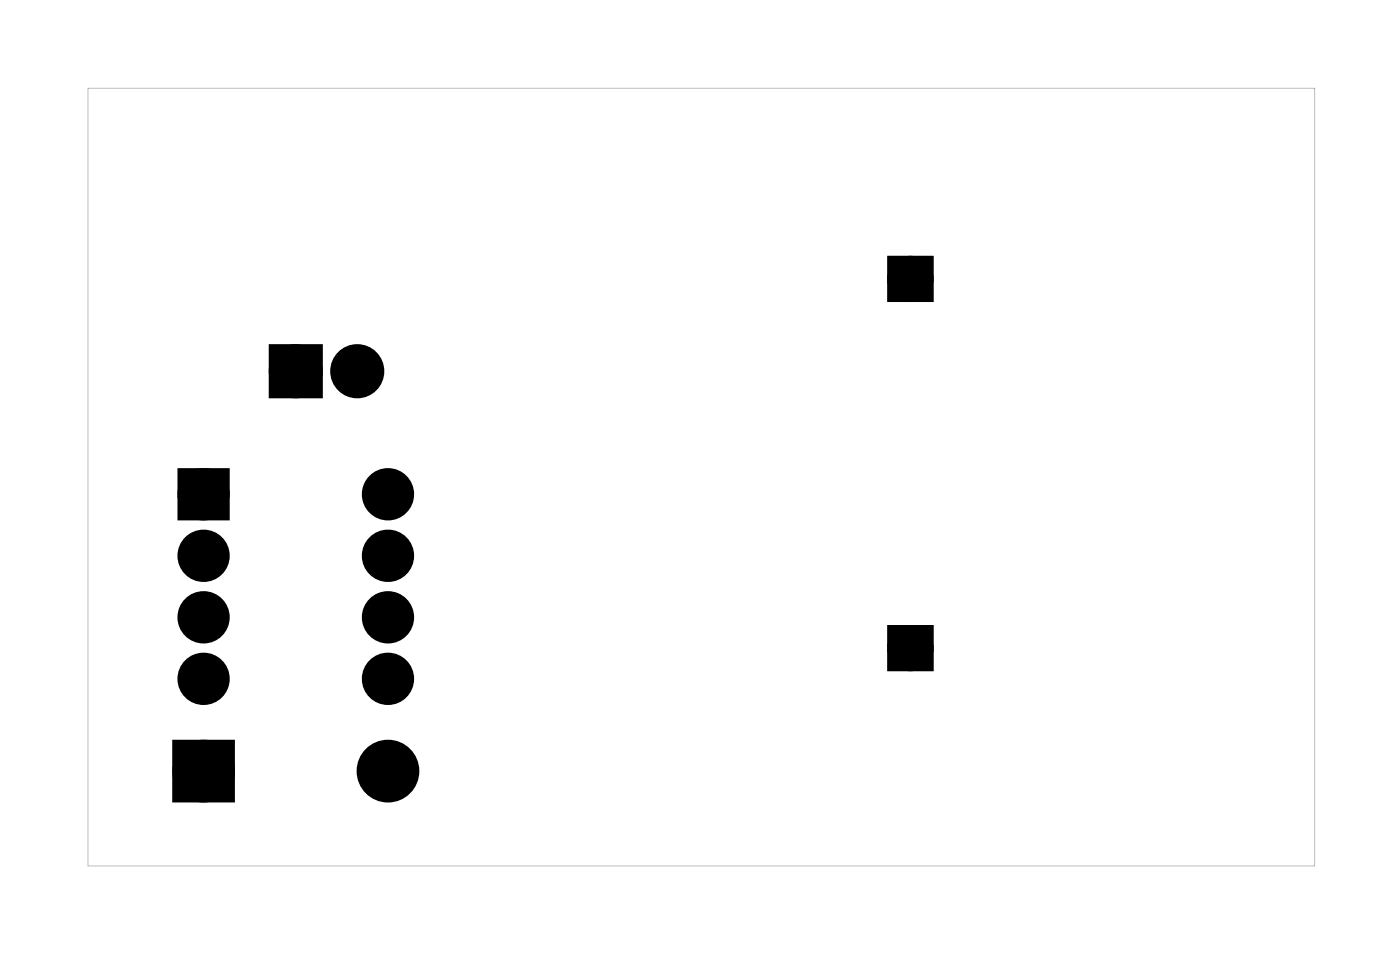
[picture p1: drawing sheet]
<svg xmlns="http://www.w3.org/2000/svg" width="58mm" height="40mm" viewBox="0 0 58 40" stroke-linecap="round" stroke-linejoin="round" font-family="sans-serif">
<g fill="#000">
<path d="M7.7 19.7h1.4v1.4h-1.4zM11.5 14.6h1.5v1.5h-1.5zM7.5 30.9h1.8v1.9h-1.8z"/>
<path d="M3.6 3.6h50.7v32.2h-50.7zM3.6 3.6v32.2h50.7v-32.2z"/>
<path d="M36.8 10.7h1.6v1.6h-1.6zM37.1 11.5a.57 .57 0 0 0 1.1 0 .57 .57 0 0 0-1.1 0z"/>
<path d="M36.8 10.7h1.6v1.6h-1.6zM37.1 11.5a.57 .57 0 0 0 1.1 0 .57 .57 0 0 0-1.1 0z"/>
<path d="M36.8 25.9h1.6v1.7h-1.6zM37.1 26.8a.57 .57 0 0 0 1.1 0 .57 .57 0 0 0-1.1 0z"/>
<path d="M36.8 25.9h1.6v1.7h-1.6zM37.1 26.8a.57 .57 0 0 0 1.1 0 .57 .57 0 0 0-1.1 0z"/>
</g>
<g fill="none" stroke="#000" stroke-width=".76" stroke-linecap="butt">
<path d="M7.7 19.7h1.4v1.4h-1.4zM11.5 14.6h1.5v1.5h-1.5zM7.5 30.9h1.8v1.9h-1.8z"/>
<circle cx="12.2" cy="15.3" r=".74"/>
<circle cx="14.8" cy="15.3" r=".74"/>
<circle cx="8.4" cy="31.8" r=".91"/>
<circle cx="8.4" cy="28" r=".7"/>
<circle cx="8.4" cy="22.9" r=".7"/>
<circle cx="8.4" cy="25.5" r=".7"/>
<circle cx="8.4" cy="20.4" r=".7"/>
<circle cx="16" cy="31.8" r=".91"/>
<circle cx="16" cy="28" r=".7"/>
<circle cx="16" cy="22.9" r=".7"/>
<circle cx="16" cy="25.5" r=".7"/>
<circle cx="16" cy="20.4" r=".7"/>
</g>
<g fill="#000">
<circle cx="12.2" cy="15.3" r=".74"/>
<circle cx="14.8" cy="15.3" r=".74"/>
<circle cx="37.6" cy="11.5" r=".7"/>
<circle cx="8.4" cy="31.8" r=".91"/>
<circle cx="8.4" cy="25.5" r=".7"/>
<circle cx="8.4" cy="22.9" r=".7"/>
<circle cx="8.4" cy="28" r=".7"/>
<circle cx="8.4" cy="20.4" r=".7"/>
<circle cx="16" cy="31.8" r=".91"/>
<circle cx="16" cy="25.5" r=".7"/>
<circle cx="16" cy="22.9" r=".7"/>
<circle cx="16" cy="28" r=".7"/>
<circle cx="16" cy="20.4" r=".7"/>
<circle cx="37.6" cy="26.8" r=".7"/>
</g>
<g fill="none" stroke="#000" stroke-width=".51">
<circle cx="37.6" cy="11.5" r=".7"/>
<circle cx="37.6" cy="26.8" r=".7"/>
</g>
<g fill="none" stroke="#000" stroke-width=".25">
<path d="M36.8 10.7h1.6v1.6h-1.6zM36.8 25.9h1.6v1.7h-1.6z"/>
<circle cx="37.6" cy="11.5" r=".57"/>
<circle cx="37.6" cy="26.8" r=".57"/>
</g>
</svg>
